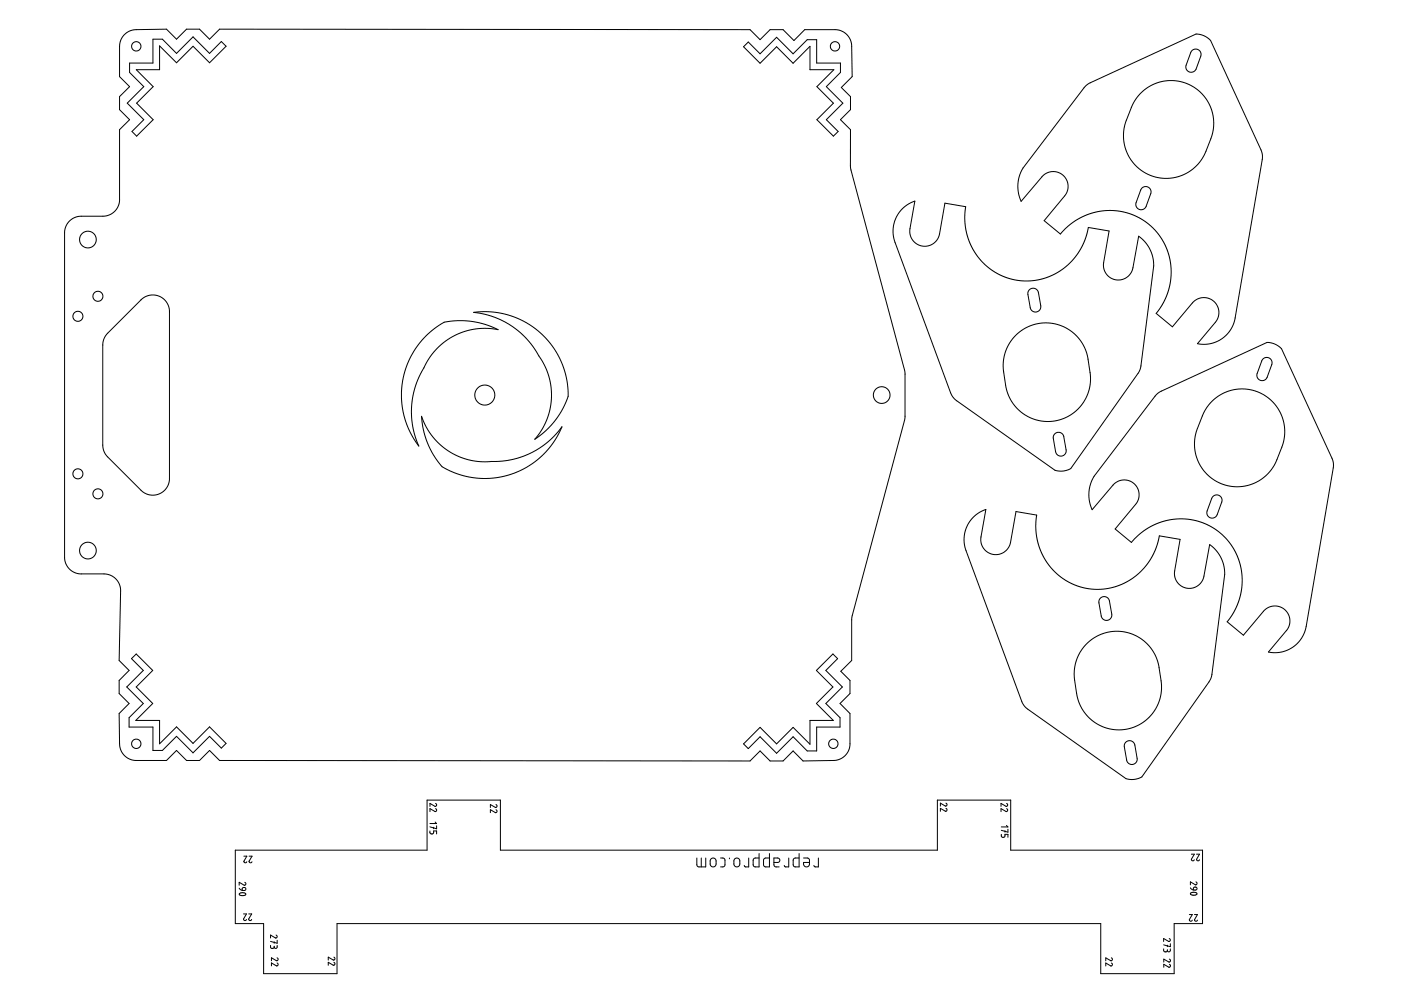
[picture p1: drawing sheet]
<svg xmlns="http://www.w3.org/2000/svg" width="420mm" height="297mm" viewBox="0 0 420 297" stroke-linecap="round" stroke-linejoin="round" font-family="sans-serif">
<g fill="none" stroke="#000" stroke-width=".3">
<path d="M37.1 10.6l1.6-1.2 1.5-.5 9.7-.2 3 3 3-3h3.9l3 3 3-3 159.1 .2 3 3 3-3h3.9l3.3 3.2 3.2-3.2h9.7l1.5 .4 1.3 .9 1.1 1.4 .5 1.6 .2 9.8-3.3 3.2 2.8 2.8v3.9l-3 3 3 3 .1 11.9 16.1 60.2 .1 14.1-15.9 59.7-.1 13.2-3.2 3.2 2.7 2.8v3.9l-3 3 3 3v9.7l-.5 1.5-.8 1.2-1.5 1.2-1.5 .4-9.8 .2-3-3-3 3h-3.9l-3-3-3 3-159.1-.2-3-3-3 3h-3.9l-3-3-3 3h-9.6l-1.3-.3-1.5-.9-1.1-1.5-.5-1.4-.2-9.9 3-3-3-3v-3.9l3-3-3-3 .5-20.9-.2-1.5-1.2-2-1-.8-1.1-.5-1.4-.3h-7.3l-1.8-.5-1.1-.7-.8-.9-.7-1.2-.2-1.3v-98l.3-1.3 .5-1 1.7-1.7 2-.6h7.1l1.6-.3 1.9-1.3 1.2-2 .2-1v-21.3l3-3-3-3v-3.9l3-3-3-3v-9.6l.3-1.3zM45.9 11.7h2.8l4.2 4.3 5-5 4.9 5 3.6-3.6 1.4 1.5-5 4.9-4.9-4.9-5 4.9-5-5v7.1h-7l5 5.1-4.9 4.9 4.9 5-4.9 4.9-1.4-1.4 3.5-3.5-4.9-5 4.9-4.9-4.2-4.3v-2.8h7zM223 14l1.4-1.4 3.5 3.5 5-4.9 4.9 4.9 4.3-4.2h2.8v7h7.2v2.8l-4.3 4.3 5 4.9-5 5 3.6 3.5-1.5 1.4-4.9-4.9 4.9-5-4.9-4.9 5.1-5.1h-7.2v-7l-5.1 5.1-4.9-5-5 5zM357.4 15.3l.6-.5h1.2l.7 .6 .3 1.1-1.5 4.2-.6 .7-.9 .3-.7-.2-.5-.4-.4-1.1zM325.4 26l1.5-1.2 31.8-14.6 2.4 .5 2 1.4 15.1 32.9 .4 1.6v1.2l-8.2 47.9-.6 1.8-1.1 1.9-1.5 1.6-1.5 1-1.6 .7-1.7 .4-3.3-.1 5.6-6.6 .7-1.6 .1-1.4-.4-1.6-.9-1.4-1.5-.9-2.3-.3-2.1 .9-6.7 7.9-4.9-4.1 2.3-3.2 1.4-3.5 .8-3.8-.1-4.1-.9-3.9-1.5-3.3-2.2-3-2.9-2.6-3.3-1.9-3.3-1.1-3.2-.4-3.3 .1-3.7 .9-3.2 1.4-2.9 2-2.7 2.6-4.9-4 6.2-7.4 .9-1.8 .1-1.8-.8-1.8-1.2-1.2-1.8-.6-2 .1-1.6 .9-6.7 7.8-.7-2.3-.3-2.4 .4-2.4 .9-2.3zM342.1 27.9l2.2-1.8 2.7-1.3 2.9-.6h2.7l2.8 .6 2.8 1.4 2.3 2 1.5 1.8 1.2 2.5 .7 2.6 .1 2.6-.4 2.5-1.9 5.2-1.3 2.3-1.8 2.2-2.1 1.6-2.4 1.2-2.5 .6-2.5 .2-2.5-.4-2.4-.9-2-1.1-1.9-1.8-1.5-2-1.1-2.2-.6-2-.2-1.8 .2-2.9 .6-2.2 1.8-4.6 1.1-1.9zM342.5 56.4l.7-.5 1 .1 .6 .5 .4 1.1-1.6 4.5-.6 .6-1 .2-1-.6-.4-1.3zM270.4 62.7l2.1-1.6 1.9-.8-1.5 8.4v1.6l.7 1.5 1 1.1 1.5 .7 1.6 .2 2.2-.8 .8-.7 .8-1.2 1.9-10.2 6.2 1.1-.3 3.8 .5 3.6 1.2 3.8 1.7 3.1 2.5 2.9 3.2 2.4 3.5 1.6 3.4 .9 3.6 .1 3.5-.5 3.2-1.2 3.4-2.1 2.5-2.2 2.4-3.3 1.5-3.1 1-3.6 6.2 1-1.7 9.8v1l.3 1.2 .8 1.2 1 .8 1.1 .6 1.7 .1 1.3-.3 1.2-.8 1-1.2 .5-1.3 1.7-9.5 1.7 1.4 1.1 1.5 1.3 2.9 .4 3.1-4 30.9-.7 1.3-20.2 28.6-2.2 .7-2.5-.3-29.6-20.8-1.3-1.5-17.3-46.5-.4-2.3 .2-2.4 .9-2.5zM142 93.6l4-.2 3.7 .4 3.8 .9 3.5 1.6 3 1.8 3.2 2.7 2.6 3.2 2 3.4 1.2 2.6 .9 3.2 .4 3 .1 2.6-1.5 3.4-2.3 3.7-2.9 3.2-3.3 2.6 1.8-2.4 1.3-2.4 1.1-2.8 .6-2.9 .2-2.1-.2-3.5-.6-2.9-1-2.7-4.3-6.9-1.5-1.7-2.9-2.6-3.5-2.3-2.8-1.3-3.3-1zM308.8 86.8l.8-.4h.7l.6 .3 .5 .8 .7 4.5-.3 .9-.6 .5h-1.2l-1-.9-.7-4.3v-.8zM32 100.1l10.5-10.4 1.1-.8 1.9-.5 1.9 .3 1.7 1 1.3 1.6 .4 1.7v50.8l-.3 1.4-.9 1.5-1 .9-1.2 .6-2.4 .2-2.2-1-10.8-10.7-1-1.8-.2-1.2v-30.5l.4-1.7zM127.5 101l2.8-2.6 2.7-1.7 2.8-.5 3.2-.1 3.7 .4 3.6 1 3.1 1.3-3.1-.4-2.7 .1-3 .5-2.8 .9-2.8 1.4-2 1.4-2.2 2-1.9 2.4-2.5 4.3-1.3 3-1.1 3.4-.5 2.9-.1 3.2 .3 3.2 .7 3.3 1.2 3.3-2.4-3.7-1.6-3.9-1-4.1-.2-5 .5-3.8 1.4-4.4 2.2-4.2z"/>
<path d="M304.5 100.6l2.4-1.9 2.4-1.2 2.5-.6 2.7-.1 2.7 .5 2.4 1 2.5 1.6 1.7 1.8 1.3 2 1.1 3.1 .8 5.3v2.6l-.5 2.5-.9 2.2-1.4 2.2-2 2-2.1 1.3-2.3 .9-2.4 .5h-2.5l-2.5-.5-2.1-.9-2.2-1.5-1.9-1.9-1.4-2.3-.9-2.4-.9-5.4-.2-2.2 .4-2.5 .6-2 1.1-2zM346.8 118.3l1.4-1.1 31.8-14.6 2.3 .5 2 1.4 15.2 32.9 .4 2-8.3 49-.8 2.1-1.1 1.6-1.5 1.5-1.5 1-2.9 .9-1.8 .1-1.6-.2 5.5-6.5 .8-1.7 .1-1.6-.5-1.6-.9-1.2-1.3-.8-1.1-.3h-1.2l-2.1 .8-6.8 7.9-4.9-4 2.3-3.4 1.5-3.7 .7-3.7-.1-3.7-.8-3.8-1.6-3.7-2.3-3-2.6-2.4-3-1.7-3.7-1.3-3.2-.5-3.7 .2-3.5 .8-3.3 1.5-2.8 2-2.6 2.6-4.9-4 6.2-7.5 .9-1.9v-1.8l-.5-1.5-1.3-1.3-1.7-.7-2.1 .1-1.7 1-6.7 7.8-.7-2.3-.3-2.3 .4-2.7 .9-2.2zM378.7 107.7l.8-.5 1.2 .1 .7 .8 .1 .9-1.6 4.3-.6 .6-1 .2-.9-.5-.5-1.1zM126.4 124.8l1.1 2.6 1.6 2.6 2.1 2.5 2.1 1.8 2.5 1.7 2.8 1.2 2.7 .8 2.8 .4 5.4-.1 2.6-.3 2.8-.6 2.9-1 3.1-1.5 2.9-2 2.6-2.4 2.1-2.6-1.7 3.4-2.4 3.4-2.7 2.7-3.5 2.5-3.2 1.6-3.9 1.3-3.8 .6h-3.8l-3.1-.5-2.7-.7-3-1.1-2.3-1.4-2.3-3.2-1.8-3.4-1.3-4.1zM316.4 130l.7-.4h.8l.8 .5 .3 .6 .7 4.6-.3 .8-.7 .5h-1.2l-.9-1-.8-4.3 .2-.7zM363.3 120.4l2.2-1.8 2.4-1.2 2.8-.7 2.8-.1 2.7 .5 2.9 1.3 2.5 2 1.6 2 1.2 2.3 .7 2.7 .2 2.8-.5 2.6-2.1 5.5-1 1.8-1.8 2.2-2.3 1.8-2.1 1-2.3 .6-2.7 .2-2.3-.3-2.5-.8-2.1-1.2-1.9-1.7-1.6-2.2-1-2.1-.7-2.2-.2-2.8 .3-2 2.3-6.6 1.1-1.8zM291.9 155l1.7-1.3 2.1-1-1.5 8.3v1.8l.7 1.4 1.1 1.2 1.2 .6 1.7 .2 2.2-.7 .9-.7 .8-1.3 1.9-10.2 6.2 1.1-.3 3.7 .5 3.8 1.2 3.6 1.7 3.2 2.5 2.8 3 2.4 3.5 1.7 3.5 .9 3.7 .1 3.2-.5 3.3-1.1 3.4-1.9 3-2.8 2-2.8 1.7-3.4 .9-3.5 6.2 1.1-1.6 9.6-.1 1.1 .4 1.2 .5 1 1 1 1.2 .5 1.7 .3 1.3-.3 1.2-.7 1-1.3 .5-1.2 1.8-9.7 1.6 1.5 1.2 1.4 1.3 2.8 .4 3.3-4 30.8-.7 1.4-20.2 28.5-2.2 .7-2.5-.2-29.6-21-1.1-1.1-.6-1.1-17-46.1-.3-2.7 .4-2.4 1-2.2zM363.7 148.9l.8-.5h.9l.9 .7 .2 .9-1.7 4.6-.7 .6-.8 .1-1.1-.7-.3-1.1zM330 179.3l.7-.4 .7-.1 .8 .4 .4 .6 .8 4.7-.3 .9-.6 .4-1.2 .1-1-1-.8-4.3 .1-.7zM39.4 197.4l1.5-1.4 4.9 5-4.9 4.9 4.9 5-5.1 5h7.2v7l5-5 5 4.9 4.9-4.9 5 4.9-1.4 1.4-3.6-3.5-4.9 5-5-5-4.2 4.2h-2.8v-7h-7.2v-2.8l4.3-4.2-5-5 5-4.9zM325.8 193l2.2-1.8 2.3-1.1 2.9-.8h2.9l2.5 .4 2.4 1 2.5 1.8 1.8 2 1.2 2.1 .9 2.4 .9 5.4v3l-.7 2.8-1 2.3-1.5 2-2.1 1.9-2.3 1.3-2.2 .7-2.6 .4-2.2-.1-2.6-.7-2.4-1.2-1.9-1.4-1.6-1.9-1.3-2.2-.6-1.7-1.1-5.9-.1-1.9 .3-2.5 .7-2.2 1.2-2.2zM244.8 201l5-5 1.4 1.4-3.5 3.6 4.9 4.9-4.9 5 4.2 4.2v2.8h-7v7.2h-2.8l-4.3-4.3-4.9 5-5-5-3.5 3.6-1.4-1.4 4.9-5 5 5 4.9-5 5.1 5.1v-7.2h7l-5.1-5 5-5z"/>
<path d="M337.5 222.5l.7-.4 .9-.1 .7 .4 .5 .7 .8 4.5-.3 .9-.8 .5-1.1 .1-1-1-.7-4.3zM70.6 254.8h57.5v-15h22v15h131v-15h22v15h57.5v22h-8.5v15h-22v-15h-229v15h-22v-15h-8.5zM73.1 256.6h.9l-.9 1.6 .4 .4 .5-.3M74.7 256.6h.9l-.9 1.5 .3 .5 .6-.3M128.9 249.1l.1 .6 .3 .3 .6-.1 .1-.8h.9v.9M130 248v.4M130.5 246.4l.4 .4h-2M130.6 240.8l.4 .5-.5 .4-1.6-.9v.9M130.6 242.4l.4 .4-.3 .4-.2 .1-1.6-.9v.9M130.9 247.5v.9l-2-.6M148.7 241.2l.4 .5-.4 .3-1.6-.8v.8M148.7 242.7l.4 .6-.5 .3-1.5-.9v.9"/>
<path d="M209 257.2v2.1l.5 .5h2.1v-2.6M210.3 257.2v2.6M213.3 257.4l.9-.2 .5 .7v1.3l-.6 .6-.7-.1-.4-.5v-1.3zM216.1 257.2h.9l.4 .6-.1 1.7-.4 .3h-.8M218.8 257.2v.2M220.4 257.4l.9-.2 .5 .6 .1 1.3-.5 .7h-.8l-.5-.6v-1.3zM224.5 257.2v2.6h-1l-.3-.4M227.6 255.8v4l-1.5-.1-.2-.4 .1-1.8 .4-.3h1.2M230.8 255.8v4l-1.5-.1-.3-.4 .1-1.8 .4-.3h1.3M232.1 258.5l1.5-.1 .3-.4-.2-.7-1.6-.1 .1 2.4 .4 .2h1.1M236.5 257.2v2.6h-1l-.3-.4M239.6 255.8v4l-1.5-.1-.2-.4 .1-1.8 .4-.3h1.2"/>
<path d="M241 257.2h1.3l.5 .5-.2 1.7-.6 .4-.6-.1-.4-.5v-.7h1.8M245.4 257.2v2.6h-1.1l-.2-.4M283.7 240.7l.3 .6-.5 .3-1.5-.9v.9M283.7 242.3l.3 .5-.4 .4-1.6-.9v.9M300.3 250.1v.6l.3 .3 .7-.2 .1-.7h.9v.9M301.4 249v.4M301.8 247.4l.5 .5h-2M301.9 240.8l.3 .6-.5 .3-1.5-.9v.9M301.9 242.4l.3 .4-.2 .4-1.8-.8v.9M302.3 248.5v.9l-2-.5M357.3 256h.9l-.9 1.6 .3 .4 .6-.3M358.8 256h.9l-.9 1.6 .4 .4 .5-.3"/>
<path d="M71.7 266.2l.7 .6 .9 .1 .4-.3v-.4l-.9-.1-.2 .8M71.8 267.8l1.3-.2 .6 .5-.5 .3-.7 .1-.7-.3zM73 273.9h.9l-.9 1.5 .1 .3 .5 .2 .3-.3M73.4 264.5l.3 .4-.4 .4-1.6-.8v.8M74.6 273.9h.9l-.9 1.6 .4 .4 .5-.3M356.7 274.1h.9l-.9 1.6 .4 .4 .4-.3M357 266.1l.6 .6 1 .1 .4-.4-.1-.4h-.8l-.2 .8M357 267.7l1.3-.2 .6 .2 .1 .3-.4 .3h-.8l-.7-.2zM358.2 274.1h.9l-.9 1.6 .1 .2 .4 .2 .4-.3M358.6 264.4l.4 .5-.5 .3-1.5-.9v.9M81.1 283.4v.6l.3 .2h.6l.2-.4M82.2 282.3v.4"/>
<path d="M82.2 283.6v.2M82.8 280.3l.3 .5-.5 .4-1.5-.9v.9M83.1 287.1l.3 .5-.4 .4-1.6-.9v.9M83.1 288.6l.3 .5-.5 .4-1.5-.9v.9M83.1 283.4l-.2 .8h-.4l-.3-.4M83.1 281.8v.9l-2-.5M100.1 286.9l.4 .4-.3 .4-.2 .1-1.6-.9v.9M100.1 288.5l.4 .5-.5 .3-1.6-.9v.9M333.3 287.1l.3 .6-.4 .3-1.6-.9v.9M333.3 288.7l.3 .5-.4 .3-1.6-.9v.9M349 284.4v.6l.2 .3h.6l.3-.4M350.1 283.3v.5"/>
<path d="M350.1 284.6v.3M350.6 281.3l.4 .5-.5 .4-1.5-.9v.9M350.7 287.5l.3 .3-.2 .5-.2 .1-1.6-.9v.9M350.7 289.1l.3 .5-.5 .3-1.5-.9v.9M351 284.4l-.3 .9h-.4l-.2-.4M351 282.9v.9l-2-.6"/>
<circle cx="40.9" cy="13.9" r="1.4"/>
<circle cx="250.4" cy="13.9" r="1.4"/>
<circle cx="26.4" cy="71.8" r="2.5"/>
<circle cx="23.4" cy="94.8" r="1.5"/>
<circle cx="29.4" cy="88.8" r="1.5"/>
<circle cx="145.4" cy="118.4" r="3"/>
<circle cx="264.4" cy="118.4" r="2.5"/>
<circle cx="23.4" cy="142" r="1.5"/>
<circle cx="29.4" cy="148" r="1.5"/>
<circle cx="26.4" cy="165" r="2.5"/>
<circle cx="40.9" cy="222.9" r="1.4"/>
<circle cx="249.9" cy="222.9" r="1.4"/>
</g>
</svg>
